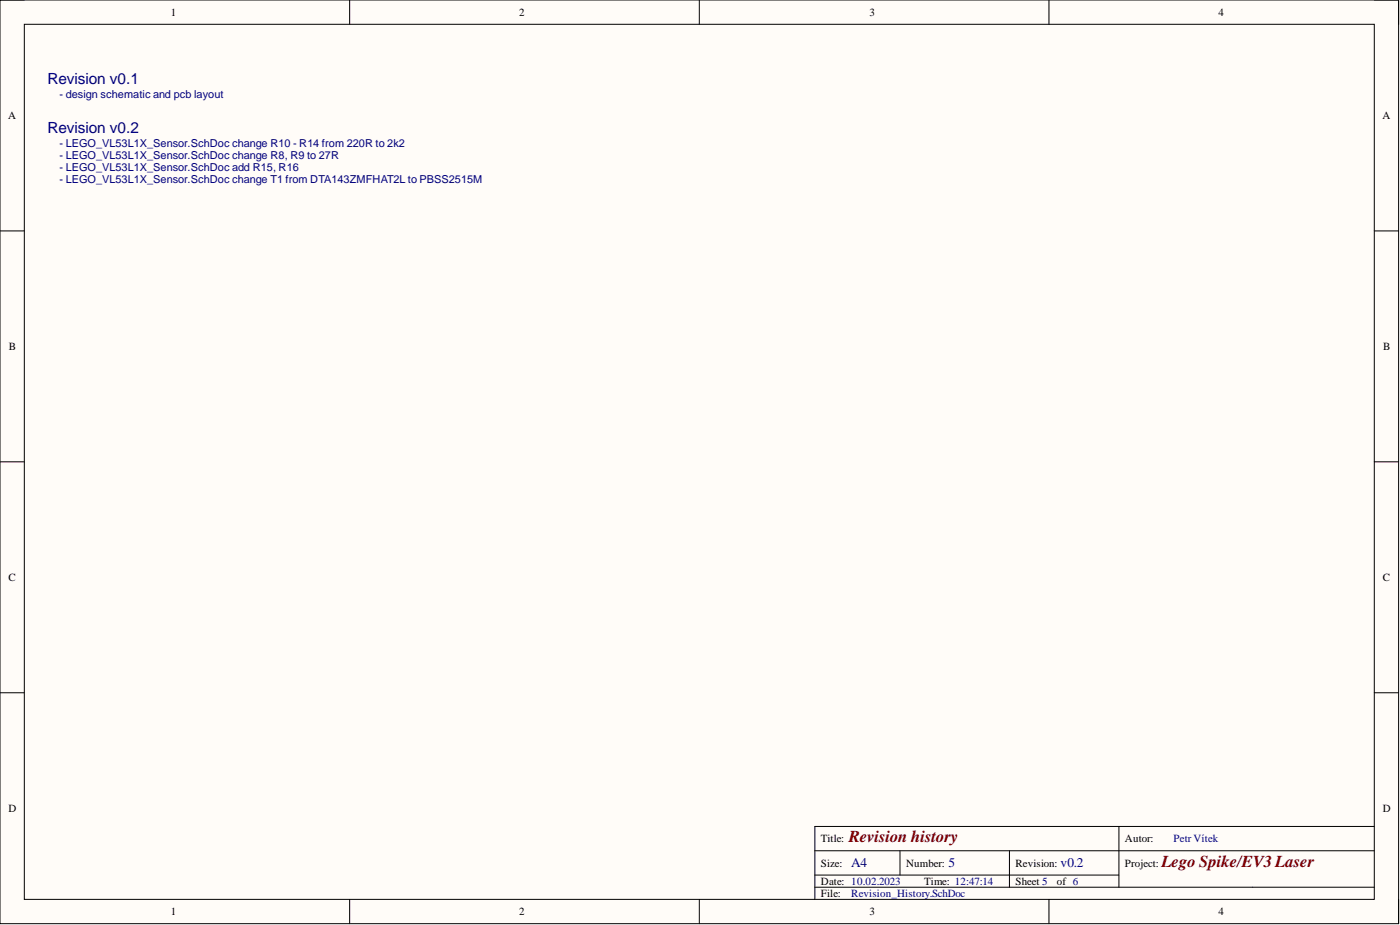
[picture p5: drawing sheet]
<svg xmlns="http://www.w3.org/2000/svg" width="292mm" height="193mm" viewBox="0 0 292 193" stroke-linecap="round" stroke-linejoin="round" font-family="sans-serif">
<defs><g id="words">
<g font-size="3.5" fill="#800000">
<text x="177.1" y="175.7">Revision history</text>
<text x="242.3" y="180.8">Lego Spike/EV3 Laser</text>
</g>
<g font-size="3.2" fill="#000080">
<text x="9.9" y="17.6">Revision v0.1</text>
<text x="9.9" y="27.7">Revision v0.2</text>
</g>
<g font-size="2.8" fill="#000080">
<text x="177.6" y="180.9">A4</text>
<text x="197.9" y="180.9">5</text>
<text x="221.3" y="180.9">v0.2</text>
</g>
<g font-size="2.3">
<text x="35.6" y="3.3">1</text>
<text x="108.4" y="3.3">2</text>
<text x="181.4" y="3.3">3</text>
<text x="254.3" y="3.3">4</text>
<text x="1.7" y="24.8">A</text>
<text x="288.4" y="24.8">A</text>
<text x="1.9" y="73">B</text>
<text x="288.6" y="73">B</text>
<text x="1.8" y="121.2">C</text>
<text x="288.5" y="121.2">C</text>
<text x="1.8" y="169.4">D</text>
<text x="288.5" y="169.4">D</text>
<text x="171.3" y="175.7">Title:</text>
<text x="234.7" y="175.7">Autor:</text>
<text x="171.3" y="180.8">Size:</text>
<text x="171.3" y="184.6">Date: 10.02.2023</text>
<text x="189" y="180.8">Number:</text>
<text x="192.8" y="184.6">Time: 12:47:14</text>
<text x="211.9" y="180.8">Revision:</text>
<text x="211.9" y="184.6">Sheet 5</text>
<text x="220.5" y="184.6">of 6</text>
<text x="234.7" y="180.8">Project:</text>
<text x="35.6" y="190.9">1</text>
<text x="108.4" y="190.9">2</text>
<text x="171.3" y="187.1">File:</text>
<text x="181.4" y="190.9">3</text>
<text x="254.3" y="190.9">4</text>
</g>
<g font-size="2.3" fill="#000080">
<text x="12.4" y="20.5">- design schematic and pcb layout</text>
<text x="12.4" y="30.6">- LEGO_VL53L1X_Sensor.SchDoc change R10 - R14 from 220R to 2k2</text>
<text x="12.4" y="33.1">- LEGO_VL53L1X_Sensor.SchDoc change R8, R9 to 27R</text>
<text x="12.4" y="35.7">- LEGO_VL53L1X_Sensor.SchDoc add R15, R16</text>
<text x="12.4" y="38.2">- LEGO_VL53L1X_Sensor.SchDoc change T1 from DTA143ZMFHAT2L to PBSS2515M</text>
<text x="244.9" y="175.7">Petr Vítek</text>
<text x="177.6" y="187.1">Revision_History.SchDoc</text>
</g>
</g></defs>
<path d="M0 0h291.8v192.7h-291.8z" fill-rule="evenodd" fill="#fffcf8"/>
<path d="M0 0h291.8v192.7h-291.8z" fill="none" stroke="#000" stroke-width=".21"/>
<path d="M5.1 5.1h281.6v182.5h-281.6z" fill-rule="evenodd" fill="#fffcf8"/>
<g fill="none" stroke="#000" stroke-width=".21">
<path d="M0 0h5.1M73 0v5.1M145.9 0v5.1M218.9 0v5.1M286.7 0h5.1v5.1M5.1 5.1h281.6v182.5h-281.6zM0 48.2h5.1M286.7 48.2h5.1M0 96.3h5.1M286.7 96.3h5.1M0 144.5h5.1M286.7 144.5h5.1"/>
<path d="M170 177.5h116.7M187.8 177.5v5.1M210.6 177.5v7.6M233.4 172.4v12.7M286.7 172.4h-116.7v15.2M73 187.6v5.1M145.9 187.6v5.1M170 185.1h116.7M170 182.6h63.4M218.9 187.6v5.1M291.8 187.6v5.1"/>
</g>
<use href="#words"/>
</svg>
